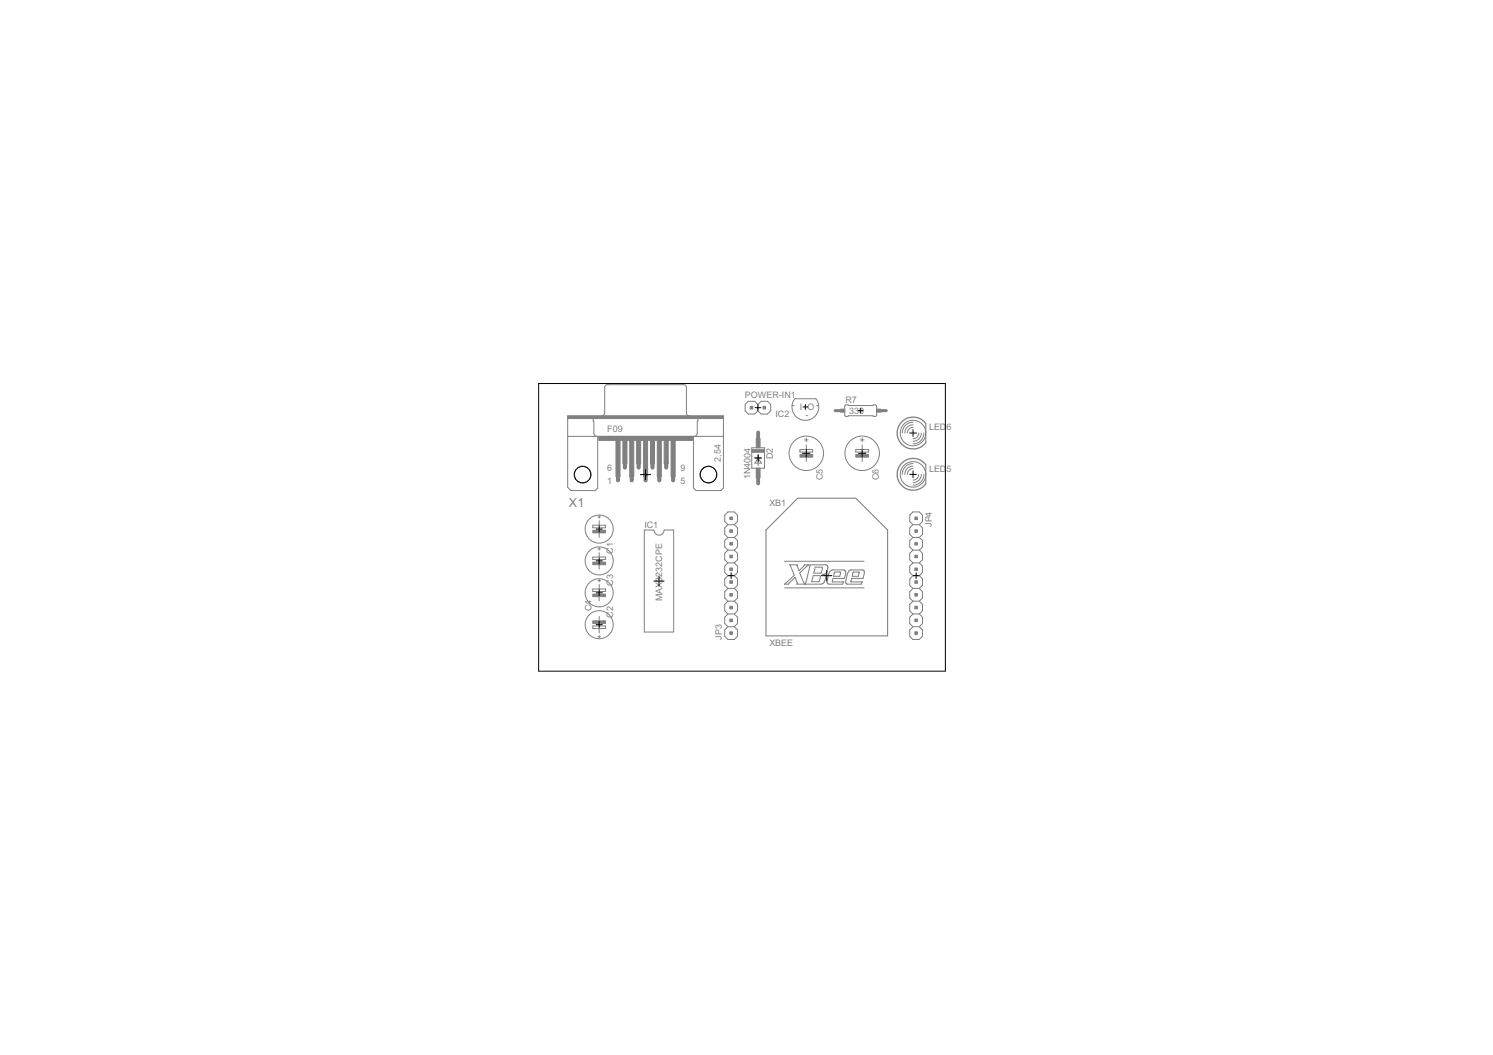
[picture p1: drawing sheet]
<svg xmlns="http://www.w3.org/2000/svg" width="297mm" height="210mm" viewBox="0 0 297 210" stroke-linecap="round" stroke-linejoin="round" font-family="sans-serif">
<defs><g id="words">
<text font-size="2.8" fill="#808080" x="113.2" y="100.8">X1</text>
<g font-size="2" fill="#808080">
<text x="148.2" y="79.3">POWER-IN1</text>
<text x="154.3" y="82.9">IC2</text>
<text x="159.1" y="81.6">I O</text>
<text x="160.3" y="83.1">-</text>
<text x="168.2" y="80.2">R7</text>
<text x="169" y="82.3">330</text>
<text x="120.8" y="85.9">F09</text>
<text x="184.8" y="85.6">LED</text>
<text x="188.3" y="85.6">6</text>
<text x="120.8" y="93.8">6</text>
<text x="135.4" y="93.8">9</text>
<text x="143.4" y="91.9" transform="rotate(-90 143.4 91.9)">2,54</text>
<text x="149.3" y="95.3" transform="rotate(-90 149.3 95.3)">1N4004</text>
<text x="153.7" y="91.4" transform="rotate(-90 153.7 91.4)">D2</text>
<text x="163.7" y="95.5" transform="rotate(-90 163.7 95.5)">C5</text>
<text x="174.8" y="95.5" transform="rotate(-90 174.8 95.5)">C6</text>
<text x="184.8" y="93.8">LED</text>
<text x="188.3" y="93.8">5</text>
<text x="120.8" y="96.3">1</text>
<text x="135.4" y="96.3">5</text>
<text x="153.1" y="100.6">XB1</text>
<text x="128.2" y="105.1">IC1</text>
<text x="185.4" y="104.8" transform="rotate(-90 185.4 104.8)">JP4</text>
<text x="122" y="110.2" transform="rotate(-90 122 110.2)">C1</text>
<text x="122" y="116.6" transform="rotate(-90 122 116.6)">C3</text>
<text x="131.7" y="119.6" transform="rotate(-90 131.7 119.6)">MAX3232CPE</text>
<text x="117.7" y="121.6" transform="rotate(-90 117.7 121.6)">C4</text>
<text x="122" y="122.9" transform="rotate(-90 122 122.9)">C2</text>
<text x="143.6" y="127.3" transform="rotate(-90 143.6 127.3)">JP3</text>
<text x="153.1" y="128.5">XBEE</text>
</g>
</g></defs>
<g fill="#808080" stroke="#808080" stroke-width=".21">
<path d="M152.4 105.5v21z"/>
<path d="M158.7 99.1l-6.3 6.4z"/>
<path d="M158.7 99.1h11.6z"/>
<path d="M170.3 99.1l6.3 6.4z"/>
<path d="M176.6 105.5v21z"/>
<path d="M152.4 126.5h24.2z"/>
<path d="M184.2 92.5v3.8z"/>
<path d="M184.2 84.3v3.8z"/>
</g>
<g fill="#808080" stroke="#808080" stroke-width=".2">
<path d="M156.1 111.7h15.8z"/>
<path d="M156.1 117h15.8z"/>
<path d="M157.1 112.4h1.5z"/>
<path d="M158.6 112.7l.4 .9z"/>
<path d="M159 113.6l1-1z"/>
<path d="M160.1 112.4h.8z"/>
<path d="M160.8 112.5l.1-.1z"/>
<path d="M160.6 112.6l.2-.1z"/>
<path d="M160.4 112.8l.2-.2z"/>
<path d="M159.1 114l1.3-1.2z"/>
<path d="M159.1 114l.8 1.9z"/>
<path d="M159.9 115.9l.2 .3z"/>
<path d="M160.3 116.1l-.1 .1z"/>
<path d="M160.4 115.8l-.1 .3z"/>
<path d="M160.5 115.2l-.1 .6z"/>
<path d="M160.7 114.4l-.2 .8z"/>
<path d="M161.1 112.9l-.4 1.5z"/>
<path d="M161.1 112.6v.3z"/>
<path d="M161.1 112.4v.2z"/>
<path d="M161.1 112.4h3.2z"/>
<path d="M164.3 112.4h.2z"/>
<path d="M164.5 112.4l.1 .1z"/>
<path d="M164.6 112.5l.1 .1z"/>
<path d="M164.7 112.6v.2z"/>
<path d="M164.7 112.8v.2z"/>
<path d="M164.7 113v.1z"/>
<path d="M164.7 113.1l-.2 .7z"/>
<path d="M164.5 113.8l-.1 .2z"/>
<path d="M164.4 114l-.2 .2z"/>
<path d="M164.1 114.2h.1z"/>
<path d="M163.9 114.3l.2-.1z"/>
<path d="M163.6 114.3h.3z"/>
<path d="M163.6 114.3h.4z"/>
<path d="M164 114.3l.3 .2z"/>
<path d="M164.3 114.5v.4z"/>
<path d="M164.3 114.9l-.2 .6z"/>
<path d="M164.1 115.5l-.1 .2z"/>
<path d="M164 115.7v.1z"/>
<path d="M164 115.8l-.2 .3z"/>
<path d="M163.6 116.1h.2z"/>
<path d="M163.4 116.2l.2-.1z"/>
<path d="M158.5 116.2h4.9z"/>
<path d="M158.6 116.1l-.1 .1z"/>
<path d="M158.6 116v.1z"/>
<path d="M158.2 114.9l.4 1.1z"/>
<path d="M157 116l1.2-1.1z"/>
<path d="M157 116l-.1 .2z"/>
<path d="M156.1 116.2h.8z"/>
<path d="M156.1 116.2l.3-.2z"/>
<path d="M156.4 116l1.6-1.6z"/>
<path d="M157.2 112.5l.8 1.9z"/>
<path d="M157.1 112.4l.1 .1z"/>
<path d="M162.2 112.8h1.3z"/>
<path d="M163.5 112.8l.1 .1z"/>
<path d="M163.6 112.9v.2z"/>
<path d="M163.6 113.1l-.2 .8z"/>
<path d="M163.3 114h.1z"/>
<path d="M161.9 114h1.4z"/>
<path d="M162.2 112.8l-.3 1.2z"/>
<path d="M161.8 114.5h1.3z"/>
<path d="M163.1 114.5l.1 .1z"/>
<path d="M163.2 114.6l.1 .1z"/>
<path d="M163.3 114.7l-.3 .8z"/>
<path d="M163 115.5v.1z"/>
<path d="M163 115.6l-.1 .1z"/>
<path d="M161.5 115.7h1.3z"/>
<path d="M161.8 114.5l-.3 1.2z"/>
<path d="M165.9 114.1v.5z"/>
<path d="M166 114l-.1 .1z"/>
<path d="M166.1 113.9l-.1 .1z"/>
<path d="M166.1 113.8h1z"/>
<path d="M167.2 113.9v.1z"/>
<path d="M167.2 114l-.1 .7z"/>
<path d="M165.9 114.7h1.2z"/>
<path d="M164.9 116.2h2.7z"/>
<path d="M164.8 116.2h.1z"/>
<path d="M164.7 116.1l.1 .1z"/>
<path d="M164.6 116l.1 .1z"/>
<path d="M164.5 115.9l.1 .1z"/>
<path d="M164.5 115.7v.2z"/>
<path d="M164.6 115.5l-.1 .2z"/>
<path d="M164.9 114.3l-.3 1.2z"/>
<path d="M164.9 114.1v.2z"/>
<path d="M165.1 113.8l-.2 .3z"/>
<path d="M165.2 113.6l-.1 .2z"/>
<path d="M165.2 113.6l.2-.1z"/>
<path d="M165.4 113.5l.2-.1z"/>
<path d="M165.7 113.4h2.2z"/>
<path d="M167.9 113.4h.1z"/>
<path d="M168 113.4l.2 .2z"/>
<path d="M168.3 113.6v.5z"/>
<path d="M168.3 114.1l-.3 1z"/>
<path d="M165.7 115.1h2.3z"/>
<path d="M165.7 115.1l-.1 .4z"/>
<path d="M165.6 115.6v.1z"/>
<path d="M165.7 115.8h2z"/>
<path d="M167.7 115.8l.2-.1z"/>
<path d="M167.9 115.7l-.3 .5z"/>
<path d="M169.7 114.1l-.1 .5z"/>
<path d="M169.7 114v.1z"/>
<path d="M169.8 113.9l-.1 .1z"/>
<path d="M169.8 113.8h1z"/>
<path d="M170.9 113.9v.1z"/>
<path d="M170.9 114l-.1 .7z"/>
<path d="M169.6 114.7h1.2z"/>
<path d="M168.6 116.2h2.7z"/>
<path d="M168.5 116.2h.1z"/>
<path d="M168.4 116.1l.1 .1z"/>
<path d="M168.3 116l.1 .1z"/>
<path d="M168.3 115.9v.1z"/>
<path d="M168.3 115.7v.2z"/>
<path d="M168.3 115.5v.2z"/>
<path d="M168.6 114.3l-.3 1.2z"/>
<path d="M168.6 114.1v.2z"/>
<path d="M168.8 113.8l-.2 .3z"/>
<path d="M168.9 113.6l-.1 .2z"/>
<path d="M168.9 113.6l.2-.1z"/>
<path d="M169.1 113.5l.2-.1z"/>
<path d="M169.4 113.4h2.2z"/>
<path d="M171.6 113.4h.1z"/>
<path d="M171.7 113.4l.2 .2z"/>
<path d="M172 113.6v.5z"/>
<path d="M172 114.1l-.3 1z"/>
<path d="M169.4 115.1h2.3z"/>
<path d="M169.4 115.1l-.1 .4z"/>
<path d="M169.3 115.6v.1z"/>
<path d="M169.4 115.8h2z"/>
<path d="M171.4 115.8l.2-.1z"/>
<path d="M171.6 115.7l-.3 .5z"/>
<path d="M158.1 79.3h4.2z"/>
<path d="M162.5 80.7h.4z"/>
<path d="M157.6 80.7h.4z"/>
<path d="M149.6 89.1v4.1z"/>
<path d="M149.6 93.2h2.5z"/>
<path d="M152.1 89.1v4.1z"/>
<path d="M149.6 89.1h2.5z"/>
<path d="M150.8 90.5v.6z"/>
<path d="M150.2 92.1h1.3z"/>
<path d="M150.8 91.1l-.6 1z"/>
<path d="M150.8 91.1v1.5z"/>
<path d="M150.8 91.1l.7 1z"/>
<path d="M150.8 91.1h.7z"/>
<path d="M150.2 91.1h.6z"/>
<path d="M160.4 87.1v.8z"/>
<path d="M160 87.5h.8z"/>
<path d="M171.5 87.1v.8z"/>
<path d="M171.2 87.5h.7z"/>
<path d="M148.9 79.8h1.3z"/>
<path d="M150.2 79.8l.6 .7z"/>
<path d="M150.8 80.5v1.2z"/>
<path d="M150.8 81.7l-.6 .7z"/>
<path d="M148.3 80.5v1.2z"/>
<path d="M148.9 79.8l-.6 .7z"/>
<path d="M148.3 81.7l.6 .7z"/>
<path d="M148.9 82.4h1.3z"/>
<path d="M150.8 80.5l.6-.7z"/>
<path d="M151.4 79.8h1.3z"/>
<path d="M152.7 79.8l.6 .7z"/>
<path d="M153.3 80.5v1.2z"/>
<path d="M153.3 81.7l-.6 .7z"/>
<path d="M151.4 82.4h1.3z"/>
<path d="M150.8 81.7l.6 .7z"/>
<path d="M144.2 106.3l.6 .6z"/>
<path d="M144.2 105v1.3z"/>
<path d="M144.2 105l.6-.6z"/>
<path d="M144.8 104.4h1.3z"/>
<path d="M146.1 104.4l.6 .6z"/>
<path d="M146.7 105v1.3z"/>
<path d="M146.7 106.3l-.6 .6z"/>
<path d="M144.2 110.1v1.3z"/>
<path d="M144.2 110.1l.6-.6z"/>
<path d="M144.8 109.5h1.3z"/>
<path d="M146.1 109.5l.6 .6z"/>
<path d="M144.2 108.8l.6 .7z"/>
<path d="M144.2 107.5v1.3z"/>
<path d="M144.2 107.5l.6-.6z"/>
<path d="M144.8 106.9h1.3z"/>
<path d="M146.1 106.9l.6 .6z"/>
<path d="M146.7 107.5v1.3z"/>
<path d="M146.7 108.8l-.6 .7z"/>
<path d="M144.2 113.9l.6 .6z"/>
<path d="M144.2 112.6v1.3z"/>
<path d="M144.2 112.6l.6-.6z"/>
<path d="M144.8 112h1.3z"/>
<path d="M146.1 112l.6 .6z"/>
<path d="M146.7 112.6v1.3z"/>
<path d="M146.7 113.9l-.6 .6z"/>
<path d="M144.2 111.4l.6 .6z"/>
<path d="M146.1 112l.6-.6z"/>
<path d="M146.7 110.1v1.3z"/>
<path d="M144.2 117.7v1.3z"/>
<path d="M144.2 117.7l.6-.6z"/>
<path d="M144.8 117.1h1.3z"/>
<path d="M146.1 117.1l.6 .6z"/>
<path d="M144.2 116.4l.6 .7z"/>
<path d="M144.2 115.2v1.2z"/>
<path d="M144.2 115.2l.6-.7z"/>
<path d="M144.8 114.5h1.3z"/>
<path d="M146.1 114.5l.6 .7z"/>
<path d="M146.7 115.2v1.2z"/>
<path d="M146.7 116.4l-.6 .7z"/>
<path d="M144.2 121.5l.6 .7z"/>
<path d="M144.2 120.2v1.3z"/>
<path d="M144.2 120.2l.6-.6z"/>
<path d="M144.8 119.6h1.3z"/>
<path d="M146.1 119.6l.6 .6z"/>
<path d="M146.7 120.2v1.3z"/>
<path d="M146.7 121.5l-.6 .7z"/>
<path d="M144.2 119l.6 .6z"/>
<path d="M146.1 119.6l.6-.6z"/>
<path d="M146.7 117.7v1.3z"/>
<path d="M144.2 125.3v1.3z"/>
<path d="M144.2 125.3l.6-.6z"/>
<path d="M144.8 124.7h1.3z"/>
<path d="M146.1 124.7l.6 .6z"/>
<path d="M144.2 124.1l.6 .6z"/>
<path d="M144.2 122.8v1.3z"/>
<path d="M144.2 122.8l.6-.6z"/>
<path d="M144.8 122.2h1.3z"/>
<path d="M146.1 122.2l.6 .6z"/>
<path d="M146.7 122.8v1.3z"/>
<path d="M146.7 124.1l-.6 .6z"/>
<path d="M144.8 127.2h1.3z"/>
<path d="M144.2 126.6l.6 .6z"/>
<path d="M146.1 127.2l.6-.6z"/>
<path d="M146.7 125.3v1.3z"/>
<path d="M144.2 102.5v1.3z"/>
<path d="M144.2 102.5l.6-.6z"/>
<path d="M144.8 101.9h1.3z"/>
<path d="M146.1 101.9l.6 .6z"/>
<path d="M144.2 103.8l.6 .6z"/>
<path d="M146.1 104.4l.6-.6z"/>
<path d="M146.7 102.5v1.3z"/>
<path d="M182.9 122.2l.6 .6z"/>
<path d="M183.5 122.8v1.3z"/>
<path d="M183.5 124.1l-.6 .6z"/>
<path d="M181.6 124.7h1.3z"/>
<path d="M181 124.1l.6 .6z"/>
<path d="M181 122.8v1.3z"/>
<path d="M181 122.8l.6-.6z"/>
<path d="M183.5 117.7v1.3z"/>
<path d="M183.5 119l-.6 .6z"/>
<path d="M181.6 119.6h1.3z"/>
<path d="M181 119l.6 .6z"/>
<path d="M182.9 119.6l.6 .6z"/>
<path d="M183.5 120.2v1.3z"/>
<path d="M183.5 121.5l-.6 .7z"/>
<path d="M181.6 122.2h1.3z"/>
<path d="M181 121.5l.6 .7z"/>
<path d="M181 120.2v1.3z"/>
<path d="M181 120.2l.6-.6z"/>
<path d="M182.9 114.5l.6 .7z"/>
<path d="M183.5 115.2v1.2z"/>
<path d="M183.5 116.4l-.6 .7z"/>
<path d="M181.6 117.1h1.3z"/>
<path d="M181 116.4l.6 .7z"/>
<path d="M181 115.2v1.2z"/>
<path d="M181 115.2l.6-.7z"/>
<path d="M182.9 117.1l.6 .6z"/>
<path d="M181.6 117.1l-.6 .6z"/>
<path d="M181 117.7v1.3z"/>
<path d="M183.5 110.1v1.3z"/>
<path d="M183.5 111.4l-.6 .6z"/>
<path d="M181.6 112h1.3z"/>
<path d="M181 111.4l.6 .6z"/>
<path d="M182.9 112l.6 .6z"/>
<path d="M183.5 112.6v1.3z"/>
<path d="M183.5 113.9l-.6 .6z"/>
<path d="M181.6 114.5h1.3z"/>
<path d="M181 113.9l.6 .6z"/>
<path d="M181 112.6v1.3z"/>
<path d="M181 112.6l.6-.6z"/>
<path d="M182.9 106.9l.6 .6z"/>
<path d="M183.5 107.5v1.3z"/>
<path d="M183.5 108.8l-.6 .7z"/>
<path d="M181.6 109.5h1.3z"/>
<path d="M181 108.8l.6 .7z"/>
<path d="M181 107.5v1.3z"/>
<path d="M181 107.5l.6-.6z"/>
<path d="M182.9 109.5l.6 .6z"/>
<path d="M181.6 109.5l-.6 .6z"/>
<path d="M181 110.1v1.3z"/>
<path d="M183.5 102.5v1.3z"/>
<path d="M183.5 103.8l-.6 .6z"/>
<path d="M181.6 104.4h1.3z"/>
<path d="M181 103.8l.6 .6z"/>
<path d="M182.9 104.4l.6 .6z"/>
<path d="M183.5 105v1.3z"/>
<path d="M183.5 106.3l-.6 .6z"/>
<path d="M181.6 106.9h1.3z"/>
<path d="M181 106.3l.6 .6z"/>
<path d="M181 105v1.3z"/>
<path d="M181 105l.6-.6z"/>
<path d="M181.6 101.9h1.3z"/>
<path d="M182.9 101.9l.6 .6z"/>
<path d="M181.6 101.9l-.6 .6z"/>
<path d="M181 102.5v1.3z"/>
<path d="M183.5 125.3v1.3z"/>
<path d="M183.5 126.6l-.6 .6z"/>
<path d="M181.6 127.2h1.3z"/>
<path d="M181 126.6l.6 .6z"/>
<path d="M182.9 124.7l.6 .6z"/>
<path d="M181.6 124.7l-.6 .6z"/>
<path d="M181 125.3v1.3z"/>
<path d="M168.1 80.8v1.8z"/>
<path d="M168.3 80.6h.4z"/>
<path d="M168.7 80.6l.1 .1z"/>
<path d="M168.3 82.8h.4z"/>
<path d="M168.8 82.7l-.1 .1z"/>
<path d="M173.7 80.7l.1-.1z"/>
<path d="M168.8 80.7h4.9z"/>
<path d="M173.7 82.7l.1 .1z"/>
<path d="M168.8 82.7h4.9z"/>
<path d="M173.8 80.6h.4z"/>
<path d="M173.8 82.8h.4z"/>
<path d="M174.4 80.8v1.8z"/>
<path d="M134 105.5v20.3z"/>
<path d="M128.2 105.5v20.3z"/>
<path d="M128.2 125.8h5.8z"/>
<path d="M132.1 105.5h1.9z"/>
<path d="M128.2 105.5h1.9z"/>
<path d="M119.2 102.6v.5z"/>
<path d="M119 102.8h.5z"/>
<path d="M119.2 115.3v.5z"/>
<path d="M119 115.5h.5z"/>
<path d="M119.2 108.9v.6z"/>
<path d="M119 109.2h.5z"/>
<path d="M119.2 126.4v.6z"/>
<path d="M119 126.7h.5z"/>
<path d="M120.8 76.5h.3z"/>
<path d="M112.9 86.8h5.1z"/>
<path d="M112.9 83.8v3z"/>
<path d="M112.9 86.8v.2z"/>
<path d="M112.9 83.3v.5z"/>
<path d="M112.9 82.8v.5z"/>
<path d="M143.9 82.8v.5z"/>
<path d="M143.9 83.3v.5z"/>
<path d="M143.9 83.8v3z"/>
<path d="M143.9 86.8v.2z"/>
<path d="M112.9 83.3h2.6z"/>
<path d="M115.5 83.3h2.5z"/>
<path d="M118 83.3v.5z"/>
<path d="M118 83.8h.2z"/>
<path d="M118 86.8h.9z"/>
<path d="M118.9 86.8h.3z"/>
<path d="M118.2 83.8v2.4z"/>
<path d="M119.2 86.8v.8z"/>
<path d="M119.2 86.8h18.5z"/>
<path d="M119.2 87.6h18.5z"/>
<path d="M137.7 86.8v.8z"/>
<path d="M137.7 86.8h.3z"/>
<path d="M138 86.8h.9z"/>
<path d="M141.4 83.3h2.5z"/>
<path d="M118 83.3h20.9z"/>
<path d="M138.9 83.3h2.5z"/>
<path d="M138.9 83.3v.5z"/>
<path d="M138.7 83.8v2.4z"/>
<path d="M138.7 83.8h.2z"/>
<path d="M112.9 97l.7 .6z"/>
<path d="M112.9 87v10z"/>
<path d="M113.6 97.6h4.8z"/>
<path d="M118.4 97.6l.5-.5z"/>
<path d="M118.9 86.8v10.3z"/>
<path d="M138 86.8v10.3z"/>
<path d="M138 97.1l.5 .5z"/>
<path d="M138.5 97.6h4.9z"/>
<path d="M143.4 97.6l.5-.5z"/>
<path d="M143.9 87v10.1z"/>
<path d="M138.9 86.8h5z"/>
<path d="M112.9 82.8h7.8z"/>
<path d="M120.3 77v5.1z"/>
<path d="M136.2 82.8h7.7z"/>
<path d="M136.6 77v5.1z"/>
<path d="M120.7 82.8h15.5z"/>
<path d="M121.1 76.5h14.7z"/>
<path d="M135.8 76.5h.3z"/>
<path d="M160.4 88.5v.9z"/>
<path d="M159.2 89.4h1.2z"/>
<path d="M159.2 89.4v.5z"/>
<path d="M159.2 89.9h2.5z"/>
<path d="M161.7 89.4v.5z"/>
<path d="M160.4 89.4h1.3z"/>
<path d="M160.4 90.8v1z"/>
<path d="M171.5 88.5v.9z"/>
<path d="M170.3 89.4h1.2z"/>
<path d="M170.3 89.4v.5z"/>
<path d="M170.3 89.9h2.5z"/>
<path d="M172.8 89.4v.5z"/>
<path d="M171.5 89.4h1.3z"/>
<path d="M171.5 90.8v1z"/>
<path d="M119.2 103.6v.9z"/>
<path d="M117.9 104.5h1.3z"/>
<path d="M117.9 104.5v.5z"/>
<path d="M117.9 105h2.6z"/>
<path d="M120.5 104.5v.5z"/>
<path d="M119.2 104.5h1.3z"/>
<path d="M119.2 105.9v1z"/>
<path d="M119.2 116.3v.9z"/>
<path d="M117.9 117.2h1.3z"/>
<path d="M117.9 117.2v.5z"/>
<path d="M117.9 117.7h2.6z"/>
<path d="M120.5 117.2v.5z"/>
<path d="M119.2 117.2h1.3z"/>
<path d="M119.2 118.6v1z"/>
<path d="M119.2 110v.8z"/>
<path d="M117.9 110.8h1.3z"/>
<path d="M117.9 110.8v.5z"/>
<path d="M117.9 111.3h2.6z"/>
<path d="M120.5 110.8v.5z"/>
<path d="M119.2 110.8h1.3z"/>
<path d="M119.2 112.2v1z"/>
<path d="M119.2 125.1v.8z"/>
<path d="M119.2 125.1h1.3z"/>
<path d="M120.5 124.5v.6z"/>
<path d="M117.9 124.5h2.6z"/>
<path d="M117.9 124.5v.6z"/>
<path d="M117.9 125.1h1.3z"/>
<path d="M119.2 122.6v1.1z"/>
</g>
<g fill="none" stroke="#808080" stroke-width=".2">
<path d="M120.8 76.5l-.3 .1-.2 .4M136.1 76.5l.3 .1 .2 .4M158.1 79.3a2.66 2.66 0 0 0 .3 3.6 2.66 2.66 0 0 0 3.6 0 2.66 2.66 0 0 0 .3-3.6M118.2 86.2l.2 .5 .4 .1M120.3 82.1l-.2 .5-.4 .2M136.6 82.1l.1 .4 .5 .3M138.7 86.2l-.1 .4-.5 .2M168.1 82.6l.2 .2M168.3 80.6l-.2 .2M174.2 80.6l.2 .2M174.4 82.6l-.2 .2M181.7 93.2l-.5 .1-.4 .4-.3 .7"/>
<path d="M181.7 92.7a1.59 1.59 0 0 0-1.7 1.7M181.7 92.2a2.11 2.11 0 0 0-2.2 2.2M181.7 85l-.7 .3-.4 .4-.1 .4M181.7 84.5a1.59 1.59 0 0 0-1.7 1.6M181.7 84a2.11 2.11 0 0 0-2.2 2.1M182.8 94.4l-.2 .7-.4 .3-.5 .1M182.8 86.1l-.1 .6-.3 .4-.7 .2M183.3 94.4a1.63 1.63 0 0 1-1.6 1.6M183.3 86.1a1.59 1.59 0 0 1-1.6 1.7M183.8 94.4a2.11 2.11 0 0 1-2.1 2.1M183.8 86.1a2.11 2.11 0 0 1-2.1 2.2M130.1 105.5a1.02 1.02 0 0 0 1 1 1.02 1.02 0 0 0 1-1"/>
<circle cx="115.9" cy="94.4" r="1.65"/>
<circle cx="140.9" cy="94.4" r="1.65"/>
<circle cx="160.4" cy="90.2" r="3.4"/>
<circle cx="171.5" cy="90.2" r="3.4"/>
<circle cx="181.7" cy="86.1" r="2.54"/>
<circle cx="181.7" cy="94.4" r="2.54"/>
<circle cx="119.2" cy="111.6" r="2.79"/>
<circle cx="119.2" cy="117.9" r="2.79"/>
<circle cx="119.2" cy="105.3" r="2.79"/>
<circle cx="119.2" cy="124.3" r="2.79"/>
</g>
<g fill="#808080" stroke="#808080" stroke-width=".2">
<path d="M149.6 89.5h2.5v.5h-2.5z"/>
<path d="M150.5 93.2h.7v1.9h-.7z"/>
<path d="M150.5 87.2h.7v1.9h-.7z"/>
<path d="M174.4 81.4h.9v.6h-.9z"/>
<path d="M167.2 81.4h.9v.6h-.9z"/>
<path d="M119.2 86.8h18.5v.8h-18.5z"/>
<path d="M112.9 82.8h31v.5h-31z"/>
<path d="M122.6 87.6h.8v7.2h-.8z"/>
<path d="M123.9 87.6h.8v4.7h-.8z"/>
<path d="M125.3 87.6h.8v7.2h-.8z"/>
<path d="M126.7 87.6h.8v4.7h-.8z"/>
<path d="M128 87.6h.8v7.2h-.8z"/>
<path d="M129.4 87.6h.8v4.7h-.8z"/>
<path d="M130.8 87.6h.8v7.2h-.8z"/>
<path d="M132.1 87.6h.8v4.7h-.8z"/>
<path d="M133.5 87.6h.8v7.2h-.8z"/>
<path d="M159.2 90.4h2.5v.6h-2.5z"/>
<path d="M170.3 90.4h2.5v.6h-2.5z"/>
<path d="M149.3 80.9h.5v.5h-.5z"/>
<path d="M151.8 80.9h.5v.5h-.5z"/>
<path d="M145.2 105.4h.5v.5h-.5z"/>
<path d="M145.2 107.9h.5v.5h-.5z"/>
<path d="M145.2 110.5h.5v.5h-.5z"/>
<path d="M145.2 113h.5v.5h-.5z"/>
<path d="M145.2 115.5h.5v.6h-.5z"/>
<path d="M145.2 118.1h.5v.5h-.5z"/>
<path d="M145.2 120.6h.5v.5h-.5z"/>
<path d="M145.2 123.2h.5v.5h-.5z"/>
<path d="M145.2 125.7h.5v.5h-.5z"/>
<path d="M145.2 102.9h.5v.5h-.5z"/>
<path d="M182 123.2h.5v.5h-.5z"/>
<path d="M182 120.6h.5v.5h-.5z"/>
<path d="M182 118.1h.5v.5h-.5z"/>
<path d="M182 115.5h.5v.6h-.5z"/>
<path d="M182 113h.5v.5h-.5z"/>
<path d="M182 110.5h.5v.5h-.5z"/>
<path d="M182 107.9h.5v.5h-.5z"/>
<path d="M182 105.4h.5v.5h-.5z"/>
<path d="M182 102.9h.5v.5h-.5z"/>
<path d="M182 125.7h.5v.5h-.5z"/>
<path d="M117.9 105.5h2.6v.5h-2.6z"/>
<path d="M117.9 118.2h2.6v.5h-2.6z"/>
<path d="M117.9 111.8h2.6v.6h-2.6z"/>
<path d="M117.9 123.5h2.6v.5h-2.6z"/>
</g>
<path d="M184.2 92.5a3.2 3.2 0 0 0-4.7-.5 3.2 3.2 0 0 0 0 4.7 3.2 3.2 0 0 0 4.7-.4M184.2 84.3a3.2 3.2 0 0 0-4.7-.5 3.2 3.2 0 0 0 0 4.7 3.2 3.2 0 0 0 4.7-.4" fill="none" stroke="#808080" stroke-width=".25"/>
<g fill="#808080" stroke="#808080" stroke-width=".76">
<path d="M150.8 95.2v1z"/>
<path d="M150.8 86v1.1z"/>
</g>
<g fill="#808080" stroke="#808080" stroke-width=".61">
<path d="M175.3 81.7h1z"/>
<path d="M166.2 81.7h1z"/>
</g>
<g fill="#808080" stroke="#808080" stroke-width=".83">
<path d="M128.4 94.6v1z"/>
<path d="M125.7 94.6v1z"/>
<path d="M123 94.6v1z"/>
<path d="M124.3 92v1z"/>
<path d="M127.1 92v1z"/>
<path d="M129.8 92v1z"/>
<path d="M131.2 94.6v1z"/>
<path d="M132.5 92v1z"/>
<path d="M133.9 94.6v1z"/>
</g>
<g fill="#000" stroke="#000" stroke-width=".2">
<path d="M107.2 76.3v57.2zM107.2 76.3h80.9zM127.4 94.4h2.1zM128.4 93.4v2zM150.2 91.1h1.3zM150.2 81.1h1.2zM150.8 80.6v1.1zM150.8 90.4v1.4zM159.7 90.2h1.4zM159.8 81h.9zM160.2 80.5v.9zM160.4 89.5v1.4z"/>
<path d="M170.8 81.7h.9zM170.8 90.2h1.5zM171.2 81.3v.8zM171.5 89.5v1.4zM181 94.4h1.3zM181 86.1h1.3zM181.7 93.7v1.3zM181.7 85.5v1.3zM118.6 105.3h1.2zM118.6 117.9h1.2zM118.6 111.6h1.2zM119.2 104.6v1.3z"/>
<path d="M119.2 117.3v1.3zM119.2 111v1.2zM130.1 115.6h2zM131.1 114.6v2zM144.9 114.5h1.1zM145.5 114v1.1zM163.5 114.5h2zM164.5 113.5v2zM181.7 114.5h1.1zM182.3 114v1.1zM107.2 133.5h80.9zM118.6 124.3h1.2z"/>
<path d="M119.2 123.7v1.2zM188.1 76.3v57.2z"/>
</g>
<g fill="none" stroke="#000" stroke-width=".2">
<circle cx="115.9" cy="94.4" r="1.65"/>
<circle cx="140.9" cy="94.4" r="1.65"/>
</g>
<use href="#words"/>
</svg>
